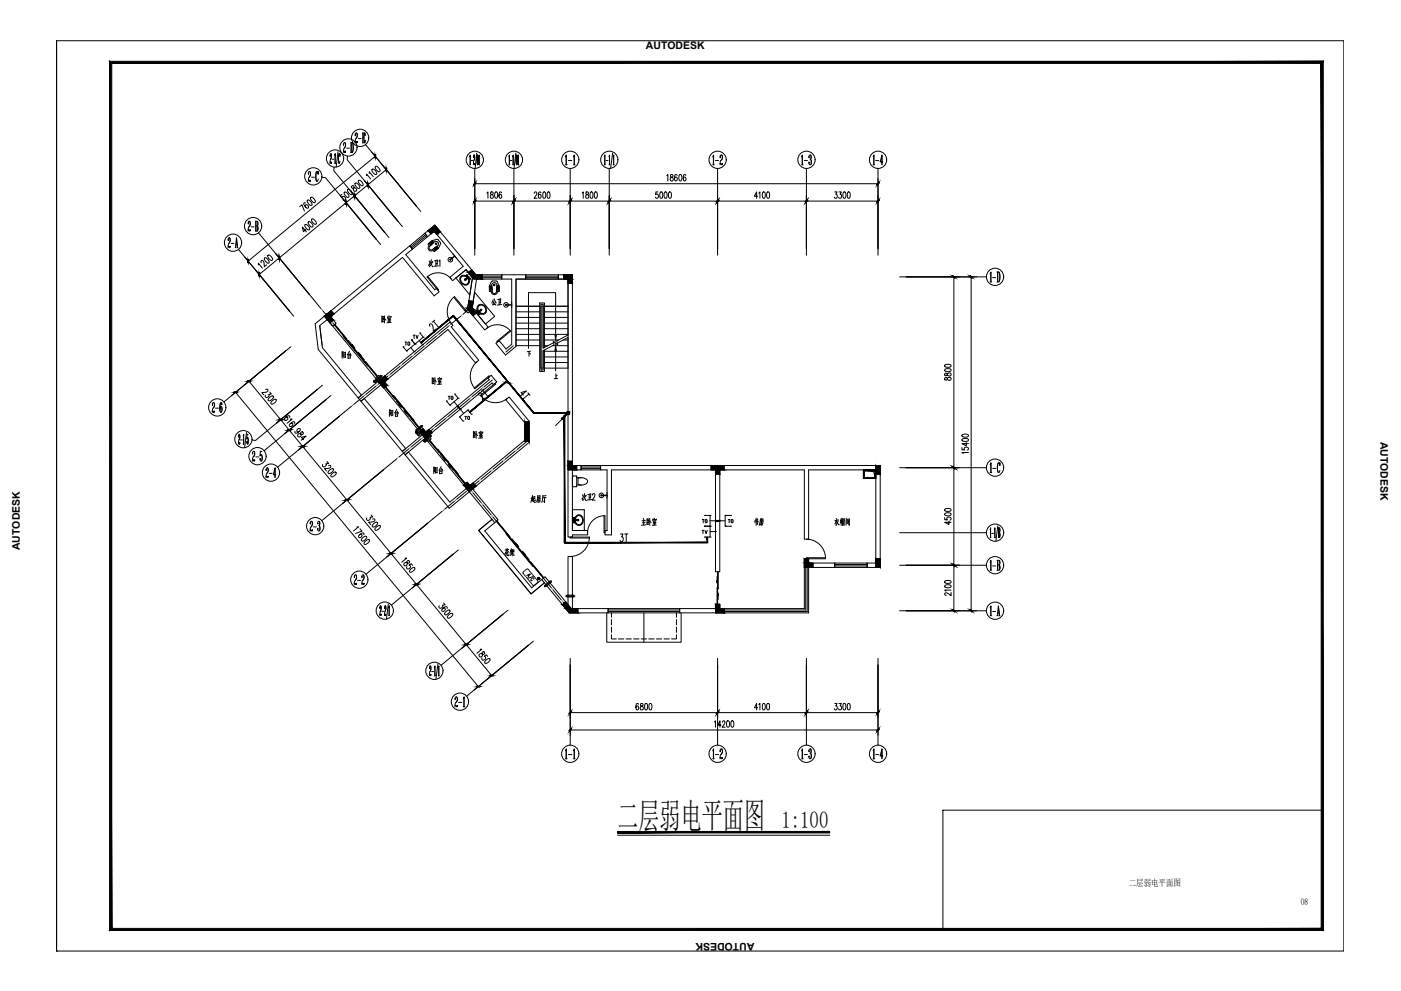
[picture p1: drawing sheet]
<svg xmlns="http://www.w3.org/2000/svg" width="594mm" height="420mm" viewBox="0 0 594 420" stroke-linecap="round" stroke-linejoin="round" font-family="sans-serif">
<defs><g id="words">
<text font-size="14.9" x="261.9" y="350.9">二层弱电平面图</text>
<text font-size="9.9" x="331.4" y="350.9">1:100</text>
<g font-size="7.1">
<text x="186.6" y="141.5" transform="rotate(-90 186.6 141.5)">2T</text>
<text x="207.4" y="170.7" transform="rotate(-90 207.4 170.7)">2T</text>
<text x="219.4" y="170.4">4T</text>
</g>
<g font-size="6.6">
<text x="160.5" y="138.3">卧室</text>
<text x="182" y="164.4">卧室</text>
<text x="164" y="177.8">阳台</text>
<text x="182.7" y="202.1">阳台</text>
<text x="270.6" y="224">主卧室</text>
<text x="318.6" y="224">书房</text>
<text x="352.8" y="224">衣帽间</text>
<text x="261.8" y="230.7">3T</text>
<text x="212.7" y="237.1">花架</text>
</g>
<g font-size="6.2">
<text x="180.6" y="114.3">次卫</text>
<text x="143.9" y="153.1">阳台</text>
<text x="199.7" y="187">卧室</text>
<text x="224" y="214.1">起居厅</text>
<text x="245.5" y="213.4">次卫</text>
</g>
<text font-size="5.7" x="207.4" y="130.5">公卫</text>
<text font-size="4.9" x="170.4" y="147.8">TO</text>
<g font-size="4.4">
<text x="268.3" y="20.7">由 AUTODESK 由由由由由</text>
<text x="173.9" y="144.6">TV</text>
<text x="188.7" y="170.7">TO</text>
<text x="195.8" y="179.2">TO</text>
<text x="585.4" y="181.6" transform="rotate(90 585.4 181.6)">由 AUTODESK 由由由由由</text>
<text x="296.3" y="227.5">TV</text>
<text x="296.7" y="223">TO</text>
<text x="307.6" y="223">TO</text>
<text x="8.4" y="238.9" transform="rotate(-90 8.4 238.9)">由 AUTODESK 由由由由由</text>
<text x="325.6" y="399.8" transform="rotate(-180 325.6 399.8)">由 AUTODESK 由由由由由</text>
</g>
<text font-size="4" x="551.6" y="383.5">08</text>
<text font-size="3.9" x="478.7" y="375.5">二层弱电平面图</text>
</g></defs>
<!-- layer: A-DOTE -->
<g fill="none" stroke="#000" stroke-width=".42">
<path d="M133 127.1l3.1 3.7M136.5 131.2v.1M136.8 131.7l3.6 4.2M140.7 136.4h.1M141.1 136.8l3.5 4.3M190.2 138.3l-4.2 3.5M190.7 137.9h.1M195.4 134l-4.3 3.5M195.9 133.6h-.1M199.2 130.8l-2.9 2.5M144.9 141.5l.1 .1M145.3 142l3.5 4.2"/>
<path d="M149.6 147.1l3.5 4.3M153.4 151.8h.1M153.8 152.3l3.5 4.2M157.7 157h.1M158.1 157.4l3.5 4.3M164.5 159.5l-4.2 3.5M165 159.1h-.1M169.7 155.2l-4.3 3.6M170.1 154.9h.1M174.8 151l-4.3 3.5M175.2 150.6h.1M179.9 146.7l-4.2 3.5"/>
<path d="M180.4 146.3v.1M185.1 142.5l-4.3 3.5M217.6 146.6l-3.1 2.7M149.1 172.2l-3 2.5M149.5 171.8v.1M154.2 168l-4.2 3.5M154.7 167.6h-.1M159.4 163.7l-4.3 3.6M159.8 163.4h.1M161.9 162.1h.1M162.3 162.6l3.5 4.2M166.2 167.3h.1"/>
<path d="M166.6 167.7l3.5 4.3M170.8 172.8l3.5 4.3M174.7 177.5v.1M175 178l3.5 4.2M188.9 177.5l-4.3 3.5M189.4 177.1h-.1M194 173.2l-4.2 3.5M194.5 172.8v.1M199.2 169l-4.3 3.5M208.8 161.1l-3.5 2.9M223.4 178.9v3.5M168.3 194.5l-3.5 2.9"/>
<path d="M168.7 194.1h.1M173.5 190.2l-4.3 3.5M173.9 189.8v.1M178.6 186l-4.2 3.5M178.9 182.7v.1M179.1 185.6h.1M179.3 183.2l3.5 4.2M183.2 187.8v.1M183.5 188.3l3.6 4.3M183.8 181.7l-4.3 3.6M184.2 181.4h.1M187.4 193h.1"/>
<path d="M187.8 193.5l3.5 4.2M191.6 198.1l.1 .1M192.1 198.6l3.4 4.3M208.2 199.7l-4.3 3.5M208.6 199.3h.1M213.3 195.5l-4.2 3.5M213.8 195.1h-.1M218.5 191.2l-4.3 3.5M218.9 190.8v.1M223.4 183h.1M223.4 183.6v3.6l-4 3.3M187.6 216.7l-4.1 3.3"/>
<path d="M188 216.3v.1M192.7 212.5l-4.2 3.4M193.2 212v.1M195.9 203.3h.1M196.3 203.8l3.5 4.2M197.9 208.2l-4.3 3.5M198.4 207.8l-.1 .1M200.1 208.4h.1M200.5 208.9l3.5 4.2M203 204l-4.2 3.5M203.5 203.6h-.1M204.4 213.6h.1"/>
<path d="M204.8 214l3.5 4.3M208.6 218.7v.1M209 219.2l3.5 4.2M212.9 223.9h.1M213.3 224.3l3.5 4.3M217.1 229l.1 .1M221.8 234.6l3.4 4.3M225.6 239.3l.1 .1M226 239.8l3.5 4.3M229.9 244.5h.1M230.2 244.9l3.6 4.3M234.1 249.6h.1"/>
<path d="M234.5 250.1l3.5 4.2M238.4 254.8h.1M238.7 255.2l3.1 3.8"/>
</g>
<!-- layer: A-FLOR-SPCL -->
<g fill="none" stroke="#000" stroke-width=".42">
<path d="M182 104a1.36 1.36 0 0 0-.2 1.9 1.36 1.36 0 0 0 1.9 .2M182.1 103.2l.6 .7zM182.4 103.1l.5 .6M182.5 103l-.2 .2M182.5 103l.6 .5M182.6 102.9l.4 .6M182.8 102.8l.4 .5M182.8 102.7l.4 .6M182.8 102.7l-.2 .2M182.9 103.6l-.1 .2M183 102.6l-.2 .1M183 102.6l.4 .5"/>
<path d="M183.1 103.5l-.2 .1M183.1 102.5l.4 .5M183.1 102.4l-.1 .2M183.1 102.5l.7 .3M183.2 102.1l-1.6 1.2 .3 .8M183.2 102.4l.5 .4M183.2 102l2.4-.5 1.2 1.4v.4M183.3 103.3l-.2 .1M183.3 102.4l.4 .5M183.4 102.3l.5 .4M183.4 103.2l-.1 .1M183.6 103l-.2 .1"/>
<path d="M183.7 106.2l.4 .4M183.9 102.7l-.2 .1M184.2 102.5l-2 1.9M184.2 105.3l.5 .6M184.2 102.5a1.08 1.08 0 0 1 1.5 .2 1.08 1.08 0 0 1-.1 1.5l-1.9 1.4a.94 .94 0 0 1-1.4 .2 .94 .94 0 0 1 0-1.4M184.3 105.3l.3 .7M184.3 105.3l.5 .5M184.4 105.2l.5 .5M184.5 105.2l-.2 .1M184.5 105.2l.4 .5M184.6 106l-.7-.6 .5 .7M184.6 106l-.2 .1"/>
<path d="M184.6 105l.5 .6M184.6 105l.5 .5M184.7 105.8l-.1 .2M184.8 104.9l.4 .6M184.9 104.9l.4 .5M185 104.8l.4 .5M185.1 105.6l-.3 .2M185.2 104.6l.4 .6M185.2 104.6l-.7 .5M185.2 104.6l.4 .5M185.3 105.4l-.2 .1M185.6 105.1l-.3 .3"/>
<path d="M186.8 103.4a4.5 4.5 0 0 1-2.6 3.2h-.1M190.9 110l1.9-1.5zM191.1 109.8l-.3 .1v.4h.3l.1-.3M191.7 109.4a.99 .99 0 0 0-1.7 .4 .99 .99 0 0 0 1.1 1.3 .99 .99 0 0 0 .7-1.6M192.1 107.6l1.4 1.8M193.3 117.9l4.3-3.6 2.7 3.4-1.1 7.3zM197 118.2l.6 .7M197.6 117.3a1.55 1.55 0 0 0-2.2 .5 1.55 1.55 0 0 0 .6 2.2l.4 .3M197.6 118.1l.3 .2M197.6 118.3l-.6 .5M197.6 117.3l.5 .3M197.7 118l.2 .2"/>
<path d="M197.8 117.1l-1-.4-1 .2-.7 .7-.1 .8M197.8 117l.5 .4M197.8 116.5l.4 .6M198.3 116.6l-.5 .4M198.4 118l.2 .5M198.5 117.3l.3 .3M198.6 117.5h.1M198.6 119.8l-1.1 .8-1.1-.3M198.6 118.5v1.3M198.6 117.2l-1 .9M198.6 117.2l.3 .3M198.6 117.8l.3 .6"/>
<path d="M198.9 118.4a1.89 1.89 0 0 1-1.2 2.5 1.89 1.89 0 0 1-2.4-1.4l-.3-1.1M198.9 117.5l-1 .8M199 117.9l.4 .5M199.4 118l-.5 .4M209.6 119.8l-.6 .2-.5 .9M209.6 119.8l.7 .2 .4 .9M201.9 131.5l.4 .5M202.3 132.5l.3 .3M202.4 131.6l-.6 .4M202.5 132.3l.3 .4M202.8 132.4h.1M203.1 132.9l.4 .5"/>
<path d="M203.1 132.5l.4 .4-.5 .5M203.3 132.3l1 .6M203.4 131.7l.2 .3M203.4 131.7l-1.1 .8M203.4 131.7l.3 .2M203.6 129.1l-.9 .5-.3 .6 .3 1.9M203.6 129.1l1 .1 1.1 .7M203.7 131.9l-1.1 .9M203.7 131.1l.5 .6M204.3 131.1l-.6 .6M205.5 130.1a1.58 1.58 0 0 0-2.3-.6 1.58 1.58 0 0 0-.2 2.4M205.9 132.2l-.7 .6-.8 .1"/>
<path d="M206.2 132.3l-1.1 .9-1.6-.3M207.5 121.3l1.2-2.1 2.1 .2a4.7 4.7 0 0 1 .9 4.1l-.2 .1M207.5 121.3v2.1l.7 .2M207.8 122.9h.8M207.8 122.8h.8M207.8 122.3h.7M207.8 122.1l.7 .1M207.8 121.9h.7M207.8 121.5h.6M207.8 121.4h.6M207.8 121.2h.6M207.8 121.2v.2"/>
<path d="M207.8 121.4v.2M207.8 121.9v.2M207.8 122.1v.2M207.8 122.3v.3M207.8 122.6v.2M207.8 122.8l.8 .2M208.3 123.6a1.35 1.35 0 0 0 1.3 1.3 1.35 1.35 0 0 0 1.4-1.3h.5M208.5 121.2v.2M208.5 121.4v.2M208.5 121.9v.2M208.5 120.9l.2 2.4a.94 .94 0 0 0 .9 1.2 .94 .94 0 0 0 .9-1.2l.2-2.4M208.5 122.3l-.7 .3"/>
<path d="M208.5 122.1v.2M208.6 122.6v.4M209.6 134l-8.4-10.1-1 6.7 5.7 6.8 3.7-3.2M209.7 134l-.1 .2M210.6 122.8l.9 .1zM210.6 122.9h.8M210.7 122.6h.7M210.7 122.3h.7M210.7 122.2h.7M210.7 121.9h.7M210.7 121.9v.9M210.8 121.5h.6"/>
<path d="M210.8 121.4h.6M210.8 121.2h.6M210.8 121.2v.2M210.8 121.4v.2M211.4 121.2v.2M211.4 121.4v.2M211.4 121.9v.2M211.4 122.1v.2M211.4 122.3v.3M211.4 122.6v.2M214.6 129.4h2.4M214.6 129.2h2.4"/>
<path d="M217 128.1v2.3M366.1 199.2h5.3v3.7v-3.7h-5.3v3.7h5.3h-5.3zM366.4 199.5h4.7v3.1h-4.7zM366.6 199.6h4.4v2.9h-4.4zM366.6 199.6l3.9 .4 .5 2.5M243 201.8h1.3M243 201.8l-.3 .2v4.1l1.6 .3M243.1 219.6h.6M243.4 219.3v.6M244.1 219.7l-.1 .6M244.2 219a2.04 2.04 0 0 1 2.8 .2 2.04 2.04 0 0 1-.2 2.9l-1.3 .7-1.3-.7M244.2 219l-.5 1.2"/>
<path d="M244.3 201.8l.3 .2v4.2l-.3 .2M244.4 219.1a1.76 1.76 0 0 1 2.5 .3 1.76 1.76 0 0 1-.3 2.5l-1.1 .6-1.1-.6M244.4 219.1l-.3 .6M244.5 202.5h2.2M244.5 205.7h2.2M245.1 202.8v2.6M245.2 202.8a2.62 2.62 0 0 1 3.9 1.5 2.98 2.98 0 0 1-3.9 1.1M247.6 216.1h-4.9v8.8l5.1-.2M247.6 216.1l.2 .2M247.8 216.3v8.4M255 210.1h2.4M255 209.9h2.4"/>
<path d="M255 209.9v.2M255.3 209.9l-.3-.1-.3 .2 .3 .3 .3-.2M256 209.9a.99 .99 0 0 0-1.5-.7 .99 .99 0 0 0 0 1.7 .99 .99 0 0 0 1.5-.8M257.4 208.8v2.4M243.1 221.4h.6M243.1 220.3l1.4 .1M243.1 220.3v.5M243.4 220.3v.4M243.4 221.1v.7M243.7 220.8l.5 1.3M244 220.7l.1 .6M244.1 221.3l.3 .6"/>
<path d="M244.4 220.4v.3M244.5 220.7l-1.4 .1M244.6 220.5h.9M245.1 220.1v.8"/>
<circle cx="184.9" cy="103.4" r=".32"/>
<circle cx="197.3" cy="118.5" r=".28"/>
<circle cx="197.3" cy="118.5" r=".19"/>
<circle cx="198" cy="116.8" r=".15"/>
<circle cx="198" cy="116.8" r=".23"/>
<circle cx="199.2" cy="118.2" r=".15"/>
<circle cx="199.2" cy="118.2" r=".23"/>
<circle cx="202.1" cy="131.8" r=".15"/>
<circle cx="202.1" cy="131.8" r=".23"/>
<circle cx="203.3" cy="133.2" r=".15"/>
<circle cx="203.3" cy="133.2" r=".23"/>
<circle cx="204" cy="131.4" r=".19"/>
<circle cx="204" cy="131.4" r=".28"/>
<circle cx="209.6" cy="120.8" r=".32"/>
<circle cx="243.4" cy="219.6" r=".15"/>
<circle cx="243.4" cy="219.6" r=".23"/>
<circle cx="243.4" cy="220.5" r=".08"/>
<circle cx="243.4" cy="221.4" r=".15"/>
<circle cx="243.4" cy="221.4" r=".23"/>
<circle cx="245.1" cy="220.5" r=".19"/>
<circle cx="245.1" cy="220.5" r=".28"/>
</g>
<g fill="none" stroke="#000" stroke-width=".42">
<path d="M197.6 114.3l2.7 3.4M135.6 138l1 8.4M137.6 134l61.4 74.5M208.6 220.2l-5.6 4.7 22.2 26.9 5.7-4.7M257.3 259.8v12.5h31.5v-12.5M259.3 259.8v1.9M273 259.8v12.5M286.8 259.8v1.9M259.3 269.1v1.8h2.1M259.3 262.6v2.3M259.3 265.9v2.2M262.2 270.9h2.3"/>
<path d="M265.5 270.9h2.2M268.7 270.9h2.3M271.9 270.9h2.3M275.1 270.9h2.3M278.3 270.9h2.3M281.5 270.9h2.3M286.8 269.1v1.8h-2M286.8 262.6v2.3M286.8 265.9v2.2"/>
</g>
<!-- layer: A-WALL-SURF -->
<g fill="#000" stroke="#000" stroke-width=".42">
<path d="M182 98.3h1.8l-1.1 .9zM184.3 98.3h2.4l-1.1 .9zM181.6 97.8l2.8-2.3 1.9 2.3zM198.6 115.5l1.4-1.1 .9 1.1zM137.8 134.3h2.4l1.1 1.4zM138.7 133.1l1.7-1.4 1.2 1.4zM198.3 131.1h2.4l1.3 1.6zM198.8 127.6l1.8 .2h-1.8zM161.8 160.5l1.4-1.2 1 1.2zM160.6 161.9h2.4l1.2 1.5zM178.3 183.5h4.8l-1.4 1.1zM179.1 182l.3-.2 .2 .2z"/>
<path d="M180.8 183l1.1-1 .8 1zM197 206.1h4.8l-1.4 1.2zM197.8 204.7l.3-.2 .2 .2zM199.5 205.7l1.1-1 .8 1zM238.5 256.4l1.4-1.2 1 1.2z"/>
<path d="M181.8 98h2.3zM181.8 98l2 .3z"/>
<path d="M184.3 98.3l.8 .9h.5zM185.1 99.2h.5l-.3 .2z"/>
<path d="M181.6 97.8l4.9 .2-.2-.2zM181.6 97.8l4.9 .2h-4.7z"/>
<path d="M184.1 98l2.6 .3zM184.1 98l2.6 .3z"/>
<path d="M198.6 115.5l3.1 1-.8-1zM198.6 115.5l3.1 1h-2.3z"/>
<path d="M199.4 116.5l5.1 1.8v-1.8zM199.4 116.5l5.1 1.8h-3.6z"/>
<path d="M239 116.5l3.7 1.8v-1.8zM239 116.5l3.7 1.8h-3.7z"/>
<path d="M240.9 118.3l1.8 1.9v-1.9zM240.9 118.3l1.8 1.9h-1.8z"/>
<path d="M137.8 134.3l1.2 1.4h2.3zM139 135.7h2.3l-1.4 1.2z"/>
<path d="M137.6 134l2.6 .3 .3-.3zM137.6 134l2.6 .3h-2.4z"/>
<path d="M138.7 133.1l1.8 .9 1.1-.9zM137.6 134l1.1-.9 1.8 .9z"/>
<path d="M198.3 131.1l1.3 1.6h2.4zM199.6 132.7h2.4l-1.4 1.2z"/>
<path d="M198.4 130.6l2.3 .5-.5-.5zM198.4 130.6l2.3 .5h-2.4z"/>
<path d="M198.8 127.8l1.4 2.8 .4-2.8zM198.8 127.8l1.4 2.8h-1.8z"/>
<path d="M160.6 161.9l1.2 1.5h2.4zM161.8 163.4h2.4l-1.5 1.1z"/>
<path d="M160.4 161.7l2.6 .2 .3-.2zM160.4 161.7l2.6 .2h-2.4z"/>
<path d="M161.8 160.5l2.6 .3-.2-.3zM161.5 160.8l.3-.3 2.6 .3z"/>
<path d="M161.5 160.8l1.8 .9 1.1-.9zM160.4 161.7l1.1-.9 1.8 .9z"/>
<path d="M222.5 178.9l1.9 8.3v-8.3zM222.5 178.9l1.9 8.3h-1.9z"/>
<path d="M178.3 183.5l1 1.1h2.4zM179.3 184.6h2.4l-1.4 1.2z"/>
<path d="M179.1 182l1.2 1-.7-1zM178 183l1.1-1 1.2 1z"/>
<path d="M178 183l2.5 .2-.2-.2zM178 183l2.5 .2h-2.4z"/>
<path d="M180.8 183l2.1 .2-.2-.2zM180.5 183.2l.3-.2 2.1 .2z"/>
<path d="M178.1 183.2l5 .3-.2-.3zM178.1 183.2l5 .3h-4.8z"/>
<path d="M240.9 195.5l1.8 1.9v-1.9zM240.9 195.5l1.8 1.9h-1.8z"/>
<path d="M240.9 197.4l3.6 1.8v-1.8zM240.9 197.4l3.6 1.8h-3.6z"/>
<path d="M303.4 199.2l1.8 1.8v-1.8zM303.4 199.2l1.8 1.8h-1.8z"/>
<path d="M301.5 197.4l5.6 1.8v-1.8zM301.5 197.4l5.6 1.8h-5.6z"/>
<path d="M371.4 197.4l1.8 3.6v-3.6zM371.4 197.4l1.8 3.6h-1.8z"/>
<path d="M197 206.1l1 1.2h2.4zM198 207.3h2.4l-1.4 1.2z"/>
<path d="M197.8 204.7l1.2 1-.7-1zM196.7 205.7l1.1-1 1.2 1z"/>
<path d="M196.7 205.7l2.5 .2-.2-.2zM196.7 205.7l2.5 .2h-2.4z"/>
<path d="M199.5 205.7l2.1 .2-.2-.2zM199.2 205.9l.3-.2 2.1 .2z"/>
<path d="M196.8 205.9l5 .2zM196.8 205.9l5 .2z"/>
<path d="M341.1 236.9l1.8 1.8v-1.8zM341.1 236.9l1.8 1.8h-1.8z"/>
<path d="M341.1 238.7l3.6 1.9v-1.9zM341.1 238.7l3.6 1.9h-3.6z"/>
<path d="M371.4 236.9l1.8 3.7v-3.7zM371.4 236.9l1.8 3.7h-1.8z"/>
<path d="M238.5 256.4l3.7 1.6-1.3-1.6zM238.5 256.4l3.7 1.6h-2.4z"/>
<path d="M239.8 258l5.3 1.8v-1.8zM239.8 258l5.3 1.8h-3.7z"/>
<path d="M303.4 256.2l1.8 1.8v-1.8zM303.4 256.2l1.8 1.8h-1.8z"/>
<path d="M303.4 258l3.7 1.8v-1.8zM303.4 258l3.7 1.8h-3.7z"/>
</g>
<g fill="none" stroke="#000" stroke-width=".42">
<path d="M181.6 97.8l2.8-2.3 2.3 2.8-1.4 1.1-1.2-1.4-1.4 1.2zM198.6 115.5l1.4-1.1 1.7 2.1h2.8v1.8h-3.6zM239 116.5h3.7v3.7h-1.8v-1.9h-1.9zM137.6 134l2.8-2.3 1.2 1.4-1.4 1.2 1.1 1.4-1.4 1.2zM198.8 127.6l1.8 .2-.4 2.8 1.8 2.1-1.4 1.2-2.3-2.8zM160.4 161.7l2.8-2.4 1.2 1.5-1.4 1.1 1.2 1.5-1.5 1.1zM222.5 178.9h1.9v8.3h-1.9zM178 183l1.4-1.2 1.1 1.4 1.4-1.2 1.2 1.5-2.8 2.3zM240.9 195.5h1.8v1.9h1.8v1.8h-3.6zM301.5 197.4h5.6v1.8h-1.9v1.8h-1.8v-1.8h-1.9zM371.4 197.4h1.8v3.6h-1.8zM196.7 205.7l1.4-1.2 1.1 1.4 1.4-1.2 1.2 1.4-2.8 2.4z"/>
<path d="M341.1 236.9h1.8v1.8h1.8v1.9h-3.6zM371.4 236.9h1.8v3.7h-1.8zM238.5 256.4l1.4-1.2 2.3 2.8h2.9v1.8h-3.7zM303.4 256.2h1.8v1.8h1.9v1.8h-3.7z"/>
</g>
<g fill="none" stroke="#000" stroke-width=".42">
<circle cx="159" cy="161.7" r=".44"/>
<circle cx="176.8" cy="183.3" r=".44"/>
<circle cx="180.2" cy="186.9" r=".44"/>
<circle cx="228.4" cy="245.3" r=".44"/>
</g>
<!-- layer: A-ROOF-STRM -->
<g fill="none" stroke="#000" stroke-width=".42">
<path d="M158.5 161.8h.9M158.5 161.6l.9 .1M158.5 161.9l.8 .1M158.6 161.5h.8M158.6 162.1h.6M158.7 161.3l.5 .1M176.3 183.2l.9 .1M176.3 183.3l.9 .1M176.3 183.5l.9 .1M176.4 183l.8 .1M176.4 183.6l.2 .2M176.4 183.6l.6 .1"/>
<path d="M176.6 182.9l.5 .1M176.6 183.9l.1 .1M176.8 184.1l.1 .2M177 184.3l.3 .4M177.1 183l.1 .2M177.3 183.3l.1 .1M177.5 183.5l.4 .4M177.9 184l.1 .2M179.7 186.9h.9M179.7 187h.9M179.7 186.7h.9M179.7 187.2h.8"/>
<path d="M179.9 186.6h.6M179.9 187.3h.5M228 245.3l.9 .1M228 245.2l.9 .1M228 245.5l.8 .1M228 245.1l.8 .1M228.1 245.7h.5M228.2 244.9l.6 .1"/>
<circle cx="159" cy="161.7" r=".44"/>
<circle cx="176.8" cy="183.3" r=".44"/>
<circle cx="177.7" cy="184.4" r=".44"/>
<circle cx="180.2" cy="186.9" r=".44"/>
<circle cx="228.4" cy="245.3" r=".44"/>
</g>
<!-- layer: A-FLOR-HVAC -->
<g fill="none" stroke="#000" stroke-width=".42">
<path d="M222.4 243.8l.4 .5M222.5 242l-.8 .7 .4 .8M223 244.5l.5 .6M223.4 244l1.5-.7-1 1.3M223.7 245.3l.4 .6M223.9 243.8l.3 .4M224.3 241.7l-.8-.5-.8 .6M224.3 246.1l.5 .6M224.5 242l.4 .5M225 246.9l.4 .6M225.1 242.8l.5 .5M225.8 243.6l.4 .5"/>
<path d="M226.2 244.4l-2.5 .8M226.3 245.6a.41 .41 0 0 0-.1-.6 .41 .41 0 0 0-.6 .2l-.3 .2a.41 .41 0 0 0-.2 .6 .41 .41 0 0 0 .6 .1M226.4 244.4l.5 .5M227.1 245.2l.4 .5M227.1 247.7l-.8 .5-.7-.5M227.8 246l.4 .7-.8 .7"/>
</g>
<!-- layer: A-FLOR-OTHER2-ON -->
<g fill="none" stroke="#000" stroke-width=".42">
<path d="M160.5 159.9l-.2 .2M160.7 159.8l-.1 .1M161 159.6l-.2 .1M161.2 159.3l-.1 .2M161.6 159.3h-.3M161.7 159.3l.1 .2M161.9 159.6l-.9 .8M162.1 159.1l-3.2 2.6M159.2 161v.2M159.2 161.3l.2 .2M159.5 160.8l-.2 .1M159.7 161.5l-.2 .1"/>
<path d="M159.8 160.6l-.2 .1M160.2 161.1l-.4 .4M160.3 160.1l-.5 .4M160.5 161l-.2 .1M160.7 160.7l-.1 .2M161 160.5l-.2 .2M176.4 182.2l.2 .6M176.7 182l-.2 .2M176.9 181.8l-.1 .1M177.2 182.6l-.6 .2M177.2 181.6l-.2 .1M177.7 182.2l-.5 .3"/>
<path d="M177.7 181.2l-.4 .4M177.9 182l-.2 .1M178 181l-.3 .1M178.2 181.8l-.2 .1M178.2 180.8l-.2 .1M178.4 181.6l-.2 .1M178.4 180.6l-.1 .1M178.5 180.5h.3M178.8 180.6l.2 .2M178.9 181.1l-.4 .4M179.1 180.8l-.1 .3M179.3 180.4l-3.2 2.6"/>
<path d="M180.2 186.3l-.1 .3M180.2 186.6l.1 .2M180.3 186.9h.3M180.4 186.1l-.2 .2M180.7 185.9l-.2 .2M180.9 186.7l-.2 .1M180.9 185.7l-.2 .1M181.1 185.5l-.1 .1M181.4 185.3l-.2 .1M181.6 186.1l-.6 .5M181.8 185.8l-.1 .2M181.9 184.9l-.4 .4"/>
<path d="M182.1 185.7l-.2 .1M182.1 184.7l-.1 .1M182.2 184.6h.3M182.4 185.5l-.2 .1M182.6 184.7l.1 .1M182.7 184.9l-.3 .5M183 184.4l-3.1 2.6M231.1 248.4l.2 .2M231.1 248.1l-.1 .3M231.3 248.7h.3M231.3 247.9l-.1 .1M231.6 247.7l-.2 .1"/>
<path d="M231.8 248.5l-.2 .1M231.8 247.5l-.1 .1M232.1 247.3l-.2 .1M232.6 247.8l-.7 .6M232.6 246.8l-.4 .4M232.8 247.7l-.2 .1M232.9 246.7l-.3 .1M233.1 247.4l-.2 .2M233.1 246.5l-.2 .1M233.2 246.4h.3M233.5 246.5l.2 .1M233.5 247l-.4 .4"/>
<path d="M233.7 246.7l-.1 .3M233.9 246.3l-3.1 2.5M239.8 252.7h4M240.2 252.9l.3 .2M240.2 252.6v.2M240.5 252.3l-.3 .2M240.6 252.3h2.5M243.1 252.3l.3 .2M243.4 252.9l-2.8 .2M243.4 252.6v.2"/>
</g>
<!-- layer: AXIS -->
<g fill="none" stroke="#000" stroke-width=".42">
<path d="M136.5 75.2l1.5 .1 23.4 28.4M141.7 70.9l-.2 1.5 23.5 28.4M147.3 66.2l-.1 1.5 23.4 28.4M155 61.3l23.4 28.4M201.3 71.5v36.7M217.9 71.5v36.7M241.8 71.5v36.7M258.3 71.5v36.7M304.3 71.5v36.7M342 71.5v36.7M372.3 71.5v36.7M109.6 98.7l23.4 28.4"/>
<path d="M101.1 105.7l23.4 28.4M381.5 117.4h36.7M123.3 147l-28.4 23.4M136.7 163.3l-28.3 23.4-1.5-.1M140.3 167.7l-28.3 23.4M146.1 174.7l-28.4 23.4M164.8 197.4l-28.4 23.4M381.5 198.3h36.7M183.5 220l-28.3 23.5M194.3 233.2l-28.3 23.3M381.5 239.6h36.7M381.5 225.8h36.7"/>
<path d="M215.4 258.7l-28.4 23.4M381.5 259h36.7M226.2 271.8l-28.3 23.4M241.8 279.1v36.8M304.3 279.1v36.8M342 279.1v36.8M372.3 279.1v36.8"/>
<circle cx="152.7" cy="58.4" r="3.7"/>
<circle cx="132.8" cy="74.8" r="3.7"/>
<circle cx="142.1" cy="67.2" r="3.7"/>
<circle cx="147.7" cy="62.5" r="3.7"/>
<circle cx="201.3" cy="67.8" r="3.7"/>
<circle cx="217.9" cy="67.8" r="3.7"/>
<circle cx="241.8" cy="67.8" r="3.7"/>
<circle cx="258.4" cy="67.8" r="3.7"/>
<circle cx="304.3" cy="67.8" r="3.7"/>
<circle cx="342" cy="67.8" r="3.7"/>
<circle cx="372.3" cy="67.8" r="3.7"/>
<circle cx="107.3" cy="95.9" r="3.7"/>
<circle cx="98.8" cy="102.9" r="3.7"/>
<circle cx="421.9" cy="117.4" r="3.7"/>
<circle cx="92.1" cy="172.7" r="3.7"/>
<circle cx="103.2" cy="186.2" r="3.7"/>
<circle cx="109.2" cy="193.4" r="3.7"/>
<circle cx="421.9" cy="198.3" r="3.7"/>
<circle cx="114.9" cy="200.4" r="3.7"/>
<circle cx="133.7" cy="223.1" r="3.7"/>
<circle cx="421.9" cy="239.6" r="3.7"/>
<circle cx="421.9" cy="225.8" r="3.7"/>
<circle cx="152.4" cy="245.8" r="3.7"/>
<circle cx="163.2" cy="258.9" r="3.7"/>
<circle cx="421.9" cy="258.9" r="3.7"/>
<circle cx="184.2" cy="284.4" r="3.7"/>
<circle cx="195" cy="297.5" r="3.7"/>
<circle cx="241.8" cy="319.6" r="3.7"/>
<circle cx="304.3" cy="319.6" r="3.7"/>
<circle cx="342" cy="319.6" r="3.7"/>
<circle cx="372.3" cy="319.6" r="3.7"/>
</g>
<!-- layer: AXIS_TEXT -->
<g fill="none" stroke="#000" stroke-width=".42">
<path d="M150.7 57.2v.4l.2-1.2a1.47 1.47 0 0 1-.1 2.5l-.2 1.6M150.8 59.9l.6 .6 .1-.6-.2 .4-.5-.4-.2 .2M151.2 56.4l.3 1.2-.6 1.2M152 58.8h1.1M153.7 56.4h1.1v1.2l-.1-1.2M153.9 56.4v4.1M154 56.4v4.1M154 58.3h.4M154.4 57.6v1.5M130.8 73.5v.4l.3-1.2a1.52 1.52 0 0 1-.1 2.6l-.2 1.6M131 76.3l.6 .6 .1-.6-.2 .4-.5-.4-.2 .2M131.3 72.7l.3 1.2-.5 1.2"/>
<path d="M132.1 75.1h1.2M134.4 72.7a5.7 5.7 0 0 0 0 4.2M134.9 73.3v.6v-1.2v.6l-.4-.6a3.8 3.8 0 0 0-.4 4l.4 .2 .4-1M140 65.9v.4l.2-1.1a2.59 2.59 0 0 1-.2 2.9v1.2M140.1 68.7l.4 .6 .1-.6-.2 .4-.3-.4-.1 .2M140.4 65.2l.1 1.1-.3 1.2M140.8 67.5h.8M141.9 65.9l.2-.7v4.1M141.9 69.3h.4M142.1 65.3v4M143.3 64.3l-.7 6.4M143.8 65.2l-.3 1.5 .3 2.6"/>
<path d="M144.1 65.7v.6v-1.1v.5l-.3-.5-.3 1.5 .3 2.6 .3-1M145.7 61.3v.3l.3-1.1a1.52 1.52 0 0 1-.2 2.5l-.1 1.6M145.8 64l.6 .6 .1-.6-.1 .4-.6-.4-.1 .2M146.2 60.5l.3 1.1-.5 1.2M147 62.8h1.2M148.7 60.5h.6a4.7 4.7 0 0 1 0 4.1h-.6M148.9 60.5v4.1M149 60.5v4.1M149.3 60.5a5.7 5.7 0 0 1 0 4.1M153.7 60.5h1.1v-1.1l-.1 1.1M199.2 69.9h.3M199.4 65.9v4v-4.2l-.2 .8"/>
<path d="M199.8 68.1h.7M200.8 66.5v.4l.1-1.2a2.81 2.81 0 0 1-.1 3v1.2M200.9 69.3l.3 .6 .1-.6-.1 .4-.3-.4-.1 .2M201.1 65.7l.1 1.2-.3 1.2M202.2 64.9l-.7 6.3M202.6 65.7l-.3 1.8 .3 2.4 .2-1.8-.2-2.4-.3 1.8 .3 2.4 .1-4M203.1 69.9h.3M203.2 65.9v4v-4.2l-.1 .8M215.8 66.5l.2-.8v4.2M215.8 69.9h.4M216 65.9v4M216.4 68.1h.7"/>
<path d="M217.4 66.5l.2-.8v4.2M217.4 69.9h.4M217.6 65.9v4M218.7 64.9l-.7 6.3M219.1 65.7l-.3 1.8 .3 2.4 .3-1.8-.3-2.4v4.2M219.2 65.9v4M219.7 66.5l.1-.8v4.2M219.7 69.9h.3M219.8 65.9v4M239.7 66.5l.4-.8v4.2M239.7 69.9h.8M240.1 65.9v4"/>
<path d="M241 68.1h1.5M243.1 69.9h.8M243.5 65.9v4v-4.2l-.4 .8M256.3 69.9h.4M256.4 65.9l.1 4v-4.2l-.2 .8M257 68.1h.8M258.2 69.9h.4M258.4 65.9l.1 4v-4.2l-.3 .8M259.8 64.9l-.9 6.3M260 66.5l.3-.8v4.2M260 69.9h.4M260.2 65.9v4"/>
<path d="M302.2 69.9h.7M302.5 65.9l.1 4v-4.2l-.4 .8M303.3 68.1h1.4M305.4 66.5v.4l.3-1.2a1.4 1.4 0 0 1 .8 1.3 1.4 1.4 0 0 1-1 1.3l-.2 1.6M305.5 69.3l.7 .6 .2-.6-.3 .4-.6-.4-.2 .2M306 65.7l.3 1.2-.6 1.2M339.9 66.5l.4-.8v4.2M339.9 69.9h.7M340.2 65.9v4M341 68.1h1.4M343.1 66.5v.4v-.8l.3-.4 .5 .2v1.4l-.5 .2M343.7 65.7v1.8a1.46 1.46 0 0 1-.3 2.4l-.3-.4v-.8v.4"/>
<path d="M343.9 67.9l-.1 1.8M370.2 66.5l.4-.8v4.2M370.2 69.9h.7M370.5 65.9v4M371.3 68.1h1.3M374 66.1v3.8v-4.2l-.8 3h1.2M105.3 94.6v.4l.3-1.2a1.47 1.47 0 0 1-.2 2.6l-.2 1.6M105.4 97.4l.6 .6 .2-.6-.3 .3-.5-.3-.2 .2M105.8 93.8l.3 1.2-.5 1.2M106.5 96.2h1.2M108.3 93.8h.7l.3 .4v1.2l-.3 .4M108.3 98h.7l.3-.4v-1.4l-.3-.4 .3 .8-.3 1.4"/>
<path d="M108.4 93.8v4.2M108.5 93.8v4.2M109 93.8l.3 .8-.1 1-.7 .2M96.8 101.6v.4l.3-1.2a1.52 1.52 0 0 1-.2 2.6l-.2 1.6M96.9 104.4l.6 .6 .1-.6-.2 .4-.5-.4-.2 .2M97.3 100.8l.3 1.2-.5 1.2M98 103.2h1.2M99.7 105h.4M100 103.8h.6M100.3 101.4l.4 3.6-.4-4.2-.4 4.2M100.5 105h.4M419.8 116.1l.4-.8v4.2"/>
<path d="M419.8 119.5h.7M420.1 115.5v4M420.9 117.7h1.3M422.8 115.3h.7a4.4 4.4 0 0 1 0 4.2h-.7M423 115.3v4.2M423.1 115.3v4.2M423.5 115.3a4.7 4.7 0 0 1 0 4.2M90.1 171.5v.4l.3-1.2a1.46 1.46 0 0 1-.2 2.6l-.2 1.5M90.2 174.2l.6 .6 .2-.6-.2 .4-.6-.4-.2 .3M90.6 170.7l.3 1.2-.5 1.2M91.4 173.1h1.3M93.7 170.7a6 6 0 0 0-.1 4.1"/>
<path d="M93.9 172.5l.2 1.2-.3 1.1M94.1 171.3v.4l-.2-1a3.4 3.4 0 0 0-.3 4.1 1.83 1.83 0 0 0 .1-2.5l-.4 1.1M101.2 185v.3l.1-1.1a2.59 2.59 0 0 1-.1 2.9l-.1 1.2M101.2 187.7l.4 .6 .1-.6-.1 .4-.4-.4-.1 .2M101.5 184.2l.2 1.1-.4 1.2M102 186.5h.8M103.1 185l.2-.8v4.1M103.1 188.3h.4M103.3 184.4v3.9M104.5 183.3l-.8 6.4M104.8 184.4l.4-.2h-.4l-.1 1.9 .2-.6a2.63 2.63 0 0 1 0 2.8l-.2-1.2v.4M105 185.5v2.8"/>
<path d="M107.1 192.2v.3l.3-1.2a1.5 1.5 0 0 1-.1 2.6l-.3 1.6M107.3 194.9l.6 .6 .1-.6-.2 .4-.5-.4-.3 .2M107.7 191.3l.3 1.2-.6 1.2M108.4 193.7h1.3M110.4 191.6l.7-.3h-.7l-.1 2 .3-.6a1.79 1.79 0 0 1 0 2.8l-.3-1.2v.4M110.8 192.7l.4 1.2-.4 1.6M112.9 199.1v.4l.2-1.2a1.47 1.47 0 0 1-.1 2.6l-.2 1.6M113.4 198.3l.3 1.2-.6 1.2M116.6 198.7l.1 3.8v-4.2l-.8 3h1.1M419.8 197l.4-.8v4.2M420.1 196.4v4M420.9 198.6h1.4"/>
<path d="M423.4 196.2a5 5 0 0 0 0 4.2M423.9 196.8l.1 .6v-1.2l-.1 .6-.3-.6a3.4 3.4 0 0 0-.4 4l.4 .2 .4-1M113 201.9l.6 .6 .2-.6-.2 .4-.6-.4-.2 .2M114.2 200.7h1.2M419.8 200.4h.7M131.6 221.8v.4l.3-1.2a1.5 1.5 0 0 1-.2 2.6l-.2 1.6M131.7 224.6l.7 .6 .1-.6-.2 .4-.6-.4-.2 .2M132.2 221l.2 1.2-.5 1.2M132.9 223.4h1.3M134.8 221.8v.4l.1-1h.6v1.4l-.3 .2M135.3 221v1.8a1.51 1.51 0 0 1-.2 2.4l-.3-1.2v.4M135.5 223.2v1.8"/>
<path d="M419.8 238.3l.4-.7v4.1M419.8 227.9h.4M420 224l.1 3.9v-4.1l-.3 .8M420.1 237.7v4M420.5 226.1h.8M420.9 239.9h1.3M421.6 224.6l.3-.8v4.1M421.6 227.9h.4M421.8 224v3.9M422.8 237.6l1.1 .1 .1 1.4-.3 .4M423 237.6v4.1M423.1 237.6v4.1"/>
<path d="M423.1 223l-.8 6.3M423.3 223.8l.6 .2-.1 1.8M423.3 227.9l.6-.1-.1-2v2.1M423.4 223.8v4.1M423.7 237.6l.2 1.5-.2 .4h-.6M423.8 223.8l.1 1.5-.1 .5h-.4M150.3 244.5v.4l.3-1.2a1.49 1.49 0 0 1-.2 2.6l-.2 1.6M150.4 247.3l.7 .6 .1-.6-.2 .4-.6-.4-.2 .2M150.9 243.7l.3 1.2-.6 1.2M151.6 246.1h1.3M153.5 244.5v.4l.3-1.2a1.46 1.46 0 0 1-.1 2.6l-.3 1.6M153.7 247.3l.5 .6 .2-.6-.2 .4-.5-.4-.3 .2"/>
<path d="M154 243.7l.3 1.2-.5 1.2M161.1 257.6v.4l.2-1.2a2.59 2.59 0 0 1-.2 3v1.2M161.4 256.8l.2 1.2-.3 1.2M161.9 259.2h.8M163.1 257.6v.4l.2-1.2a2.59 2.59 0 0 1-.2 3v1.2M163.4 256.8l.2 1.2-.3 1.2M164.7 256l-.8 6.4M164.8 257.6l.2-.8v4.2M165 257v4M419.8 257.6l.4-.7v4.1M419.8 241.7h.7M420.1 257v4"/>
<path d="M420.9 259.2h1.3M422.8 241.7h.9l.3-.4v-1.4l-.3-.4 .3 .8-.3 1.4M423 259.8h.7M423.4 257.5l.5 3.5-.5-4.1-.5 4.1M161.2 260.4l.4 .6 .1-.6-.2 .4-.4-.2M163.2 260.4l.4 .6v-.6l-.1 .4-.4-.2M164.8 261h.4M419.8 261h.7M422.7 261h.4M423.6 261h.4M182.1 283.1v.4l.3-1.2a2.58 2.58 0 0 1-.3 3v1.2M182.2 285.9l.5 .6v-.6l-.1 .4-.5-.2"/>
<path d="M182.5 282.3l.2 1.2-.3 1.2M183 284.7h.8M184.2 283.1l.2-.8v4.2M184.2 286.5h.4M184.4 282.5v4M185.7 281.6l-.8 6.3M185.9 286.5h.4M186 282.5l.1 4v-4.2l-.2 .8M193 296.2v.4l.3-1.2a1.42 1.42 0 0 1 .8 1.4 1.42 1.42 0 0 1-.9 1.2l-.3 1.6M193.2 299l.6 .6 .2-.6-.3 .4-.5-.4-.3 .2M193.6 295.4l.3 1.2-.6 1.2M194.5 297.8h1.3"/>
<path d="M196.4 299.6h.7M196.7 295.7l.1 3.9v-4.2l-.4 .8M239.7 318.3l.4-.8v4.2M240.1 317.7v4M241 319.9h1.5M243.5 317.7v4v-4.2l-.4 .8M302.5 317.7l.1 4v-4.2l-.4 .8M303.3 319.9h1.4M305.4 318.3v.4l.3-1.2a1.4 1.4 0 0 1 .8 1.3 1.4 1.4 0 0 1-1 1.3l-.2 1.6M306 317.5l.3 1.2-.6 1.2M339.9 318.3l.4-.8v4.2M340.2 317.7v4"/>
<path d="M341 319.9h1.4M343.1 318.3v.4v-.8l.3-.4 .5 .2v1.4l-.5 .2M343.7 317.5v1.8a1.48 1.48 0 0 1-.3 2.4l-.3-1.2v.4M343.9 319.7l-.1 1.8M370.2 318.3l.4-.8v4.2M370.5 317.7v4M371.3 319.9h1.3M374 317.9v3.8v-4.2l-.8 3h1.2M239.7 321.7h.8M243.1 321.7h.8M302.2 321.7h.7M305.5 321.1l.7 .6 .2-.6-.3 .4-.6-.4-.2 .2"/>
<path d="M339.9 321.7h.7M370.2 321.7h.7"/>
</g>
<!-- layer: A-WALL-BRIC -->
<path d="M180.1 98.9l4.3-3.4 17.3 21h2.8v1.8h-2.4l-1.9 12.3 6.8 8.1-1.4 1.2-6.5-7.8-.7 .6-1.1-1.4 1.1-1 1.9-12.6-2.7-3.4-5.7 4.7-1.2-1.4 5.7-4.7-12.3-14.9-2.8 2.4zM212.8 116.5h10.2v1.8h-4.2v28.6l-4.4 3.6-4.1-4.9 1.4-1.2 2.9 3.6 2.4-2v-27.7h-4.2zM236.8 116.5h5.9v80.9h3.7v1.8h-3.7v25.7h6.5v1.9h-6.5v.9h-1.8v-109.4h-4.1zM137.6 134l36.2-29.8 1.1 1.4-2.8 2.4 12.2 14.9 .8-.6 1.2 1.4-2.2 1.7-13.4-16.3-30.5 25.2 2.3 2.8-1.4 1.2zM159.2 160.3l1.4-1.2 1.2 1.4 29.1-24 1.2 1.5-.8 .6 11.7 14.1-1.4 1.2-11.7-14.2-26.9 22.2 1.2 1.5-1.5 1.1zM214.5 169.5l1.4-1.2 8.5 10.3v9l-24 19.7 10.8 13.1-1.4 1.2-13.1-15.9 1.4-1.2 1.1 1.4 23.3-19.2v-7.5zM178 183l1.4-1.2 1.1 1.4 27-22.2-.6-.7 1.4-1.2 2.3 2.8-1.4 1.2-.6-.7-26.9 22.2 1.2 1.5-1.4 1.1zM254.7 197.4h118.5v43.2h-5.5v-1.9h3.7v-39.5h-28.5v29.4h-1.8v-29.4h-35.9v43.2h-1.8v-43.2h-44.1v27.6h-2.8v-1.9h.9v-25.7h-2.7zM341.1 236.9h1.8v1.8h11v1.9h-12.8zM229.7 245.7l1.4-1.2 9.8 11.9v-20.4h1.8v22h15.2v1.8h-16.5zM288.2 258h15.2v-1.8h1.8v1.8h1.9v1.8h-18.9z" fill="none" stroke="#000" stroke-width=".42"/>
<!-- layer: A-DOOR -->
<g fill="none" stroke="#000" stroke-width=".42">
<path d="M180.5 99.4l-6.4 5.3M180.9 99.9l-6.4 5.3M173.8 104.2l6.3-5.3 1.2 1.5-6.4 5.2zM181.1 117.4l.3-.2 4.6 5.6-.3 .2zM181.4 117.2a7.2 7.2 0 0 1 9.9 1.1M204.5 116.5h8.3v1.8h-8.3zM204.5 117.7h8.3M204.5 117.1h8.3M223 117.7h13.8M223 117.1h13.8M223 116.5h13.8v1.8h-13.8zM141.8 137.7l.2-.2 5.1 6.2-.2 .2z"/>
<path d="M142.1 137.5l-.3 .2M192.4 126l.3-.2 5.2 6.2-.4 .2zM192.4 126a8.1 8.1 0 0 0-.9 11.2M206.3 139.3a7.2 7.2 0 0 1 10 .8M147.8 144.4l2.7 3.3-1.2-1.5M150.7 148.9l.2-.2 5.2 6.3-.2 .2zM150.9 148.7l-5.2-6.3-.3 .1 5.3 6.4M153 150.7l-1.2-1.4 2.7 3.3M154.8 153.5l.3-.2 5 6.2-.2 .2zM202.4 153.3a8.1 8.1 0 0 0-1.3 11.2M210.7 144.7l5.6-4.5 .2 .2-5.5 4.6zM163.3 164.1l4.4 5-.2 .2z"/>
<path d="M163.4 164l-.2 .2M168 170l2.2 2.7-1-1.2M171.1 173.1l.2-.1 4.3 5.3-.2 .1zM171.3 173l-4.4-5.3-.2 .2 4.4 5.2M172.3 175.3l-.9-1.2 2.2 2.7M174.2 177.3l4.4 5.1-.1 .1zM201.1 164.5l6.2-5.1 .3 .3-6.2 5.1M203.7 167.6l6.2-5.1 .3 .4-6.2 5.1M204 168a8.1 8.1 0 0 0 11.2 .9M182 186.8l.1-.2 4.3 5.2-.1 .2zM182.1 186.6l-.2 .3M186.7 192.6l2.2 2.8-1-1.2"/>
<path d="M189.8 195.8l.2-.1 4.3 5.3-.2 .1zM190 195.7l-4.4-5.3-.2 .1 4.4 5.3M191 198l-.9-1.3 2.2 2.8M246.4 197.4h8.3v1.8h-8.3zM246.4 198.6h8.3M246.4 198h8.3M192.9 200l.2-.1 4.2 5.2-.1 .1zM256.1 218.7h.4v7.1h-.4zM256.2 218.7a7.2 7.2 0 0 0-7 7.1M210.5 221l.2-.1 5.6 6.7-.2 .2zM210.8 220.8l-.3 .2M217 228.4l3 3.5-1.3-1.5"/>
<path d="M220.2 233.3l.3-.3 5.7 7-.2 .2zM220.5 233l-5.8-6.9-.2 .2 5.7 7M222.7 235.3l-1.2-1.6 2.9 3.6M224.8 238.3l.2-.1 5.6 6.7-.2 .2zM241.8 227.7h8.1v.4h-8.1zM249.9 228.1a8.1 8.1 0 0 1-8.1 7.8M342 236.5h8v.4h-8zM342 228.6a8.1 8.1 0 0 1 8 7.9M353.9 238.7h13.8v1.9h-13.8zM353.9 239.9h13.8M353.9 239.4h13.8M257.9 258h30.3v1.8h-30.3z"/>
<path d="M257.9 259.2h30.3M257.9 258.6h30.3M304.1 244.5v2.7v-1.1M304.1 249l.2 7.2zM304.3 242.4h.2v7.2h-.2zM304.5 252.5v-1.1v2.7"/>
</g>
<!-- layer: CURTWALL -->
<path d="M341.1 240.6v17.4h-34M341.7 240.6v18h-34.6M342.3 240.6v18.6h-35.2M342.9 240.6v19.2h-35.8" fill="none" stroke="#000" stroke-width=".42"/>
<!-- layer: WALL-PARAPET -->
<path d="M137.6 134l-4 3.3 1.3 10.9 17 20.5 1.4-1.1-16.6-20.2-1.1-9.4 3.2-2.5M153.1 170.1l1.4-1.1 17.5 21.2-1.4 1.2zM160.4 161.7l-8.5 7 1.2 1.4 8.5-7M179.1 184.4l-8.5 7 1.2 1.4 8.5-7M197.8 207.1l-7.1 5.8-17.5-21.3-1.4 1.2 18.7 22.7 8.5-7M208.6 220.2l-5.6 4.7 22.2 26.9 5.7-4.7M209.8 221.6l-4.2 3.5 19.9 24.1 4.2-3.5" fill="none" stroke="#000" stroke-width=".42"/>
<!-- layer: PUB_DIM -->
<g fill="none" stroke="#000" stroke-width=".42">
<path d="M149.1 79v.5l.4 .3a.91 .91 0 0 1 1.3 0 .91 .91 0 0 1 .1 1.3 .99 .99 0 0 1-1.1-.7 .99 .99 0 0 1 .4-1.2l-.5-.5zM150.6 77.8l.4-.2 .9 .6 .6 .8v.8a1.76 1.76 0 0 1-1.9-2zM152 76.6l.2-.1a1.8 1.8 0 0 1 1.6 2.2l-.7-.1-.8-.7zM154.5 76.6l14.4 17.3M155.4 74.5v-.7l1.8 2.1M156.5 73.5l.1-.7 1.7 2.1M157.6 64.5l19 23M157.9 71.7l.7 .1 .7 .8 .5 1-.3 .4a1.8 1.8 0 0 1-1.6-2.3zM159.1 66.3l-53.9 44.4M159.2 70.7a1.65 1.65 0 0 1 1.7 2.1l-.6-.1-.8-.8zM163.8 71.9l-13.5 11.1M201.3 75.6v29.9"/>
<path d="M201.3 77.9h171M282.7 74.5l.5-.5v2.8M284.4 74.1v.8a.94 .94 0 0 1 1.1 .8 .94 .94 0 0 1-.9 1.1 1.01 1.01 0 0 1-.4-1.2 1.01 1.01 0 0 1 1.1-.7v-.8zM287.1 74.4l-.5-.4a1.77 1.77 0 0 0 .1 2.8 .81 .81 0 0 0 .5-1 .81 .81 0 0 0-.9-.6l-.3 .6M288.1 74.1l.3-.1a1.61 1.61 0 0 1 0 2.8l-.5-1.2zM290.8 74.4l-.5-.4a1.77 1.77 0 0 0 .1 2.8 .81 .81 0 0 0 .5-1 .81 .81 0 0 0-.9-.6l-.3 .6M372.3 75.6v29.9M127.1 87.6l.9-.8 1.1 2.7M129.4 95.3l.1-.1a1.8 1.8 0 0 1 1.6 2.2l-.7-.1-.7-.7zM129.6 86.1h-.7a1.73 1.73 0 0 0 1.8 2.1 .8 .8 0 0 0-.2-1.1 .8 .8 0 0 0-1.1 .1l.3 .7M129.7 97.3l-1.1 .9-.4-2 1.7 2.1M130.3 84.9a1.83 1.83 0 0 1 1.9 2.1 1.78 1.78 0 0 1-1.9-2.1z"/>
<path d="M130.8 94.1a1.82 1.82 0 0 1 1.9 2l-.5 .2-.9-.6-.5-.9zM131.8 83.8l.1-.1a1.8 1.8 0 0 1 1.6 2.2l-1.2-.6-.6-.8zM132.2 93l.1-.2a1.8 1.8 0 0 1 1.6 2.3l-.7-.1-.7-.8zM145 82.4l-.7 .5 .7 1a.77 .77 0 0 1 1.3-.2 .77 .77 0 0 1-.5 1.2l-.2-.1M145.3 84.2l14.3 17.4M146 81.5a1.82 1.82 0 0 1 1.9 2l-.5 .2-.8-.6-.6-.8zM146.8 85.9l-36.9 30.5M147.4 80.4l.2-.1a1.74 1.74 0 0 1 1.6 2.2l-.7-.1-.8-.8zM148.9 81.2l14.3 17.4M151 82.5l-4.9 4M201.3 85.3h171M206.4 81.9l.5-.5v2.7"/>
<path d="M208.1 81.5v.8a.92 .92 0 0 1 1.1 .7 .92 .92 0 0 1-.8 1.1 1 1 0 0 1-.4-1.2 1 1 0 0 1 1-.6v-.8zM210 81.5h.8l.1 .4v1.7l-.4 .5-.7-.5zM212.7 81.7l-.4-.3a1.61 1.61 0 0 0-.1 2.7 .81 .81 0 0 0 .6-1 .81 .81 0 0 0-.9-.6l-.3 .7M217.9 82.9v22.6M226.6 82v-.1a.6 .6 0 0 1 .8-.5 .6 .6 0 0 1 .2 1l-1.1 1.7h1.2M229.4 81.7l-.4-.3a1.67 1.67 0 0 0-.1 2.7 .81 .81 0 0 0 .6-1 .81 .81 0 0 0-.9-.6l-.3 .7M230.4 81.5l.3-.1a1.62 1.62 0 0 1 0 2.7l-.5-1.2zM232.2 81.5l.5-.1 .5 .5v1.7l-.5 .5-.6-.5zM241.8 82.9v22.6M246.9 81.9l.4-.5v2.7M248.5 81.5v.8a.88 .88 0 0 1 1.1 .8 .88 .88 0 0 1-1.1 .8 1.1 1.1 0 0 1 .9-1.6v-.8zM250.4 81.5l.5-.1 .5 .5v1.7l-.5 .5-.6-.5z"/>
<path d="M252.3 81.5l.2-.1a1.57 1.57 0 0 1 0 2.7l-.5-1.2zM258.3 82.9v22.6M279 81.4h-.9v1a.81 .81 0 0 1 1.1 .8 .81 .81 0 0 1-1.2 .6l-.1-.2M280 81.5l.5-.1 .5 .5v1.7l-.5 .5-.6-.5zM281.9 81.5l.2-.1a1.57 1.57 0 0 1 0 2.7l-.5-1.2zM283.7 81.5l.3-.1a1.62 1.62 0 0 1 0 2.7l-.6-1.2zM304.3 82.9v22.6M321.3 83.2h-1.4l.9-1.8v2.7M321.8 81.9l.4-.5v2.7M323.5 81.5l.3-.1a1.62 1.62 0 0 1 0 2.7l-.6-1.2zM325.4 81.5h.7l.1 .4v1.7l-.4 .5-.7-.5zM342 82.9v22.6"/>
<path d="M353.9 81.4h1.1l-.6 1a.78 .78 0 0 1 .7 1.1 .78 .78 0 0 1-1.4 .1M355.8 81.4h1l-.6 1a.79 .79 0 0 1 .6 1 .79 .79 0 0 1-1.1 .4l-.1-.2M357.7 81.5l.3-.1a1.57 1.57 0 0 1 0 2.7l-.6-1.2zM359.5 81.5l.3-.1a1.62 1.62 0 0 1 0 2.7l-.5-1.2zM103.8 108.9l19 23.1M109.5 112.3v-.7l1.8 2.1M110.8 111.4l-.2-.4a.62 .62 0 0 1 .7-.6 .62 .62 0 0 1 .6 .7l.2 2 1-.8M112.2 109.4a1.82 1.82 0 0 1 1.9 2l-.5 .2-.8-.6-.6-.8zM113.6 108.3l.1-.1a1.72 1.72 0 0 1 1.6 2.2l-.6-.1-.8-.8zM117 107.6l14.3 17.3M384.2 117.4h29.9M404.5 117.4v141.6"/>
<path d="M411.8 117.4v141.6M121.1 148.8l-23 19M400.7 158.3v.9h.8a.88 .88 0 0 1 .8-1.1 .88 .88 0 0 1 .9 1.1 1.1 1.1 0 0 1-1.7-.9zM400.7 156.5l2.1-.1 .5 .6-.5 .5h-1.7l-.5-.5zM400.7 154.7l1.5-.3 1.1 .6a1.57 1.57 0 0 1-2.7 0zM99.9 166.3l102.9 124.8M105.6 161.6l13.4 16.4M112.7 165.2l.4-.2a.59 .59 0 0 1 .6 .6 .59 .59 0 0 1-.7 .6l-2 .3 .8 .9M114.2 168.5l1.4-.7 .3 .3a1.8 1.8 0 0 1-2.2 1.6zM114.4 166.2l.6 .8-1.1 .3a.77 .77 0 0 1-.4 1.2 .77 .77 0 0 1-.9-1M115.4 169.9l.9-.6 .7 .1a1.71 1.71 0 0 1-2 1.8l-.2-.4zM118.4 177.2l4.8 5.8"/>
<path d="M122.8 177v-.5a1.67 1.67 0 0 0-2.1 1.6 .8 .8 0 0 0 1.1-.1 .8 .8 0 0 0-.1-1.1l-.7 .2M123.1 177.7h.8l-2.2 1.8M124.9 179.6l.1-.6a1.73 1.73 0 0 0-2.2 1.7 .8 .8 0 0 0 1.1-.2 .8 .8 0 0 0-.1-1l-.7 .1M134.6 165.1l-17.4 14.3M138.2 169.5l-17.4 14.3M144 176.4l-17.4 14.4M400.7 160.1v1h.8a.92 .92 0 0 1 .7-1.1 .92 .92 0 0 1 1.1 .8 .99 .99 0 0 1-1.2 .4 .99 .99 0 0 1-.6-1.1zM122.6 182.3l85.9 104.1M126.4 184.2l.8-.3 .8 .3 .7-.5-.6-.7-.6 .5a.93 .93 0 0 1 .1 1.3 .93 .93 0 0 1-1.4 .1zM126.9 182.9l-.6 .2a.74 .74 0 0 1-.1-1.2 .74 .74 0 0 1 1.2 .3l-.5 .7a1.32 1.32 0 0 1-1.8 .6v-.6M128.7 186.4l-.9-1 2-.5-2.1 1.7M138.7 195.7l.6 .8-1.1 .2a.77 .77 0 0 1-.5 1.2 .77 .77 0 0 1-.9-1"/>
<path d="M139.3 197.4l.7-.1 .3 .3-.2 .6-2.5 .5 .9 1M139.7 199.3l1.3-.6 .5 .5-1 1.2-.9 .4-.5-.6zM162.7 199.1l-17.4 14.3M384.2 198.3h22.6M407.9 189.7v1l1.2 .1a.78 .78 0 0 1 .7-1.2 .78 .78 0 0 1 .6 1.2h-.2M408 186.1l2.2-.1 .5 .6-.5 .5h-1.7l-.5-.2zM408 184.3l1.5-.3 1.2 .6a1.61 1.61 0 0 1-2.8 0zM409.7 187.6v1.4l-1.8-.9h2.8M410.7 191.9h-2.8l.6 .4M140.4 201.3l1.3-1.1h.7a1.65 1.65 0 0 1-2.1 1.8zM157.4 218.4l.7 .8-1.2 .2a.77 .77 0 0 1-.5 1.2 .77 .77 0 0 1-.8-1M400.6 219.4v.9h1a.81 .81 0 0 1 .8-1.1 .81 .81 0 0 1 .6 1.2l-.2 .1"/>
<path d="M400.7 217.7l1.5-.3 1.1 .5a1.57 1.57 0 0 1-2.7 0zM400.7 215.9l2.1-.3 .5 .7-.5 .4h-1.7l-.4-.1zM151.3 223.4h.7l-2.1 1.7M152.6 224.2l.9 1-2.7 1M153.8 228l.9-.6 .8 .2a1.74 1.74 0 0 1-2.3 1.6zM154.2 226.7l.1-.6a1.73 1.73 0 0 0-2.2 1.7 .8 .8 0 0 0 1.1-.1 .8 .8 0 0 0-.1-1.1l-.7 .1M154.5 229.9l1.3-1h.7a1.82 1.82 0 0 1-2 1.9zM158 220.1l.7-.1 .3 .3-.2 .6-2.5 .5 .9 1M158.4 222l.9-.6 .8 .2a1.74 1.74 0 0 1-2.3 1.6zM159.1 223.9l1.3-1h.7a1.69 1.69 0 0 1-2.1 1.8zM171.4 238.8l.9-.3 .8 .3 .6-.5-.6-.7-.6 .5a.92 .92 0 0 1 .1 1.4 .92 .92 0 0 1-1.3 0zM171.8 236.6h.7l-2.2 1.8"/>
<path d="M174.9 239.7l-.5-.7-1 .6a.77 .77 0 0 1 .3 1.4 .77 .77 0 0 1-1.3-.5l.2-.3M181.4 221.8l-17.4 14.3M192.2 234.9l-17.4 14.4M384.2 239.6h22.6M402.4 221v1.4l-1.8-1h2.7M174.2 241.2l.9-.6 .7 .1a1.76 1.76 0 0 1-2 1.8l-.2-.4zM188.1 255.6l.7 .8-1.2 .2a.76 .76 0 0 1-.5 1.2 .76 .76 0 0 1-.8-1M188.7 259.8l1.3-1.1 .8 .2-.1 .6-1.3 1.1h-.7zM189.6 258v-.6a1.67 1.67 0 0 0-2.2 1.7 .82 .82 0 0 0 1.1-.2 .82 .82 0 0 0-.1-1.1l-.7 .2M384.2 259h29.9M400.7 248.2l1.5-.3 1.1 .6a1.57 1.57 0 0 1-2.7 0zM400.7 246.3l2.1-.1 .5 .6-.5 .5h-1.7l-.5-.5z"/>
<path d="M403.3 251.2v1.3l-2.2-1.2-.5 .4v.4l.6 .3M403.3 250.2h-2.7l.5 .5M190.3 260.7l.9-.6h.6a1.61 1.61 0 0 1-2.1 1.8zM203.3 277.5l.8-.4 .9 .4 .6-.5-.6-.7-.6 .5a.88 .88 0 0 1 0 1.4 .88 .88 0 0 1-1.3-.4zM203.6 275.3h.7l-2.1 1.7M206.1 279.9l.9-.6h.7a1.65 1.65 0 0 1-2.1 1.8zM206.8 278.3l-.6-.7-.9 .7a.78 .78 0 0 1 .3 1.3 .78 .78 0 0 1-1.3-.5l.1-.3M213.3 260.4l-17.4 14.4M224.1 273.6l-23.1 19M241.8 281.9v29.9M270.7 298.6l-.5-.4a1.77 1.77 0 0 0 .1 2.8 .81 .81 0 0 0 .5-1 .81 .81 0 0 0-.9-.6l-.3 .7M271.7 298.4v.8a.88 .88 0 0 1 1.1 .8 .88 .88 0 0 1-1.1 .9 1.09 1.09 0 0 1 .9-1.7v-.8z"/>
<path d="M273.6 298.4l.5-.2 .4 .5v1.7l-.4 .6-.7-.6zM275.4 298.4l.3-.2a1.61 1.61 0 0 1 0 2.8l-.5-1.2zM304.3 281.9v22.5M321.8 298.7l.4-.5v2.8M323.5 298.4l.3-.2a1.66 1.66 0 0 1 0 2.8l-.3-.1-.3-1.1zM325.4 298.4l.4-.2 .4 .5v1.7l-.4 .6-.7-.6zM342 281.9v22.5M353.9 298.2h1.1l-.6 1.1a.76 .76 0 0 1 .6 1.1 .76 .76 0 0 1-1.3 0M355.8 298.2h1l-.6 1.1a.75 .75 0 0 1 .7 1.1 .75 .75 0 0 1-1.3 0M357.7 298.4l.3-.2a1.61 1.61 0 0 1 0 2.8l-.6-1.2zM359.5 298.4l.3-.2a1.66 1.66 0 0 1 0 2.8l-.3-.1-.2-1.1zM372.3 281.9v29.9"/>
<path d="M241.8 302.1h130.5M241.8 309.5h130.5M302.9 306.1l.5-.5v2.7M305.8 307.4h-1.4l.9-1.8v2.7M306.3 306.2l.4-.6h.4l.3 .5-.2 .9-1 1.3h1.3M308.3 305.7l.3-.1a1.57 1.57 0 0 1 0 2.7l-.6-1.1zM310.2 305.7l.4-.1 .5 .5v1.7l-.5 .5-.6-.5zM321.3 300.1h-1.4l.9-1.9v2.8"/>
</g>
<g fill="#000" stroke="#000" stroke-width=".42">
<path d="M155.9 77.7l-.2 1.3h.4zM155.9 77.7h.3l-.1 1.3z"/>
<path d="M155.9 77.7l.2 1.3 .1-1.3zM155.9 77.7l.2 1.3h-.4z"/>
<path d="M159 65.6l-.1 1.3h.3zM159 65.6h.4l-.2 1.3z"/>
<path d="M163.7 71.2l-.1 1.4h.3zM163.7 71.2l.3 .1-.1 1.3z"/>
<path d="M201.6 77.3l-.6 1.2 .9-.9zM201.6 77.3l-.6 1.2-.3-.3z"/>
<path d="M371.7 78.2l.3 .3 .6-1.2zM372.6 77.3l.3 .3-.9 .9z"/>
<path d="M146.7 85.3l-.2 1.3h.4zM146.7 85.3h.3l-.1 1.3z"/>
<path d="M146.7 85.3l-.2 1.3h.4zM146.7 85.3h.3l-.1 1.3z"/>
<path d="M150.2 82.4l.2 1.3 .2-1.3zM150.2 82.4l.2 1.3h-.3z"/>
<path d="M150.2 82.4l.2 1.3 .2-1.3zM150.2 82.4l.2 1.3h-.3z"/>
<path d="M201.6 84.7l-.6 1.2 .9-1zM201.6 84.7l-.6 1.2-.3-.3z"/>
<path d="M217.3 85.6l.3 .3 .7-1.2zM218.3 84.7l.2 .2-.9 1z"/>
<path d="M218.3 84.7l-.7 1.2 .9-1zM217.3 85.6l1-.9-.7 1.2z"/>
<path d="M241.2 85.6l.3 .3 .6-1.2zM242.1 84.7l.3 .2-.9 1z"/>
<path d="M242.1 84.7l-.6 1.2 .9-1zM241.2 85.6l.9-.9-.6 1.2z"/>
<path d="M257.8 85.6l.2 .3 .7-1.2zM258.7 84.7l.2 .2-.9 1z"/>
<path d="M258.7 84.7l-.7 1.2 .9-1zM257.8 85.6l.9-.9-.7 1.2z"/>
<path d="M303.7 85.6l.3 .3 .6-1.2zM304.6 84.7l.3 .2-.9 1z"/>
<path d="M304.6 84.7l-.6 1.2 .9-1zM303.7 85.6l.9-.9-.6 1.2z"/>
<path d="M341.4 85.6l.3 .3 .6-1.2zM342.3 84.7l.2 .2-.8 1z"/>
<path d="M342.3 84.7l-.6 1.2 .8-1zM342.3 84.7l-.6 1.2-.3-.3z"/>
<path d="M371.7 85.6l.3 .3 .6-1.2zM372.6 84.7l.3 .2-.9 1z"/>
<path d="M105.1 110l.3 1.3 .1-1.2zM105.1 110l.3 1.3h-.4z"/>
<path d="M109.8 115.7l.2 1.3 .1-1.3zM109.8 115.7l.2 1.3h-.3z"/>
<path d="M118.3 108.7l-.1 1.3h.3zM118.3 108.7h.3l-.1 1.3z"/>
<path d="M118.3 108.7l.2 1.3 .1-1.3zM118.3 108.7l.2 1.3h-.3z"/>
<path d="M403.9 117.1l.9 .9 .3-.3zM403.9 117.1l.2-.3 1 .9z"/>
<path d="M411.2 117.1l.9 .9 .3-.3zM411.2 117.1l.3-.3 .9 .9z"/>
<path d="M99.2 166.5l1.3 .1 .1-.4zM99.3 166.1l1.3 .1-1.4 .3z"/>
<path d="M104.9 161.8l1.3 .1v-.4zM104.9 161.4l1.3 .1-1.3 .3z"/>
<path d="M118.4 177.7l-.1 .4 1.4-.3zM118.3 178.1l1.4-.3v.4z"/>
<path d="M118.4 177.7l-.1 .4 1.4-.3zM118.3 178.1l1.4-.3v.4z"/>
<path d="M121.9 182.5l1.4 .1v-.4zM122 182.1l1.3 .1-1.4 .3z"/>
<path d="M121.9 182.5l1.4 .1v-.4zM122 182.1l1.3 .1-1.4 .3z"/>
<path d="M127.7 189.1v.3l1.3-.2zM127.7 189.4l1.3-.2v.3z"/>
<path d="M127.7 189.4l1.3 .1v-.3zM127.7 189.1l1.3 .1-1.3 .2z"/>
<path d="M404.1 197.7l-.2 .3 1.2 .6zM403.9 198l1.2 .6-.3 .3z"/>
<path d="M403.9 198l.9 .9 .3-.3zM403.9 198l.2-.3 1 .9z"/>
<path d="M146.5 211.8l-.1 .3 1.3-.2zM146.4 212.1l1.3-.2v.3z"/>
<path d="M146.4 212.1l1.3 .1v-.3zM146.5 211.8l1.2 .1-1.3 .2z"/>
<path d="M165.2 234.4l-.1 .4 1.3-.2zM165.1 234.8l1.3-.2v.3z"/>
<path d="M165.1 234.8l1.3 .1v-.3zM165.2 234.4l1.2 .2-1.3 .2z"/>
<path d="M404.1 239.1l-.2 .2 1.2 .7zM403.9 239.3l1.2 .7-.3 .2z"/>
<path d="M176 247.5v.4l1.3-.2zM176 247.9l1.3-.2-.1 .3z"/>
<path d="M176 247.9l1.2 .1 .1-.3zM176 247.5l1.3 .2-1.3 .2z"/>
<path d="M404.1 258.4l-.2 .2 1.2 .7zM403.9 258.6l1.2 .7-.3 .2z"/>
<path d="M403.9 239.3l.9 .9 .3-.2zM403.9 239.3l.2-.2 1 .9z"/>
<path d="M411.2 258.6l1.2 .7-.9-.9zM411.2 258.6l1.2 .7-.3 .2z"/>
<path d="M197 273.1v.3l1.3-.2zM197 273.4l1.3-.2v.4z"/>
<path d="M197 273.4l1.3 .2v-.4zM197 273.1l1.3 .1-1.3 .2z"/>
<path d="M202.2 290.9l-.1 .3 1.4-.2zM202.1 291.2l1.4-.2-.1 .3z"/>
<path d="M207.8 286.2v.4l1.4-.3zM207.8 286.6l1.4-.3-.1 .4z"/>
<path d="M242.1 301.5l-.6 1.2 .9-.9zM242.1 301.5l-.6 1.2-.3-.2z"/>
<path d="M242.1 308.9l-.6 1.2 .9-.9zM242.1 308.9l-.6 1.2-.3-.3z"/>
<path d="M303.7 302.5l.3 .2 .6-1.2zM304.6 301.5l.3 .3-.9 .9z"/>
<path d="M304.6 301.5l-.6 1.2 .9-.9zM304.6 301.5l-.6 1.2-.3-.2z"/>
<path d="M342.3 301.5l-.9 1 .3 .2zM342.3 301.5l.2 .3-.8 .9z"/>
<path d="M342.3 301.5l-.6 1.2 .8-.9zM342.3 301.5l-.6 1.2-.3-.2z"/>
<path d="M371.7 302.5l.3 .2 .6-1.2zM372.6 301.5l.3 .3-.9 .9z"/>
<path d="M371.7 309.8l.3 .3 .6-1.2zM372.6 308.9l.3 .3-.9 .9z"/>
</g>
<!-- layer: A-FLOR-EVTR -->
<g fill="none" stroke="#000" stroke-width=".42">
<path d="M218.8 139.4h10M218.8 137h10M218.8 134.6h10M218.8 132.2h10M230.9 139.4h10M230.9 137h10M230.9 134.6h10M230.9 132.2h10M230.9 129.8h10M240.9 129.8v12.2l-4.8 2.6 .4 1.7-1.9-1.7 .4 1.6-4.7 2.5M240.9 129.8v-11.5h-22.1v11.5h10h-10v16.8h10M218.8 144.1h10"/>
<path d="M218.8 141.8h10M230.3 147.6v-18.6h-.9v27.9h.9v-8.2M230.9 147.3v-18.9h-2.1v29.1h2.1v-9.1M230.9 153.7h10M230.9 151.3h10M230.9 148.9h10M230.9 146.6h1.5M230.9 144.1h6M230.9 141.8h10M234.3 146.6h6.6M234.8 145.3l-4.5 2.3v-17.8h-.9v26.3h.9v-7.4M236.3 145.5l4.6-2.4v13h-10"/>
<path d="M238.8 144.1h2.1"/>
</g>
<!-- layer: PUB_TEXT -->
<path d="M224.3 149v2M224.4 149.6l.5 .5M225 148.9l-1.4 .2M235.7 158.4v2.1M236.3 159.3h-.6M236.5 160.4l-1.5 .2" fill="none" stroke="#000" stroke-width=".42"/>
<!-- layer: DIM_SYMB -->
<path d="M235.6 141.9v-17.8h-11.5v23.6M235.6 148.8v8.5" fill="none" stroke="#000" stroke-width=".42"/>
<path d="M235.6 146.6l.3 2.2h-.6zM235.3 141.9h.6l-.3 2.2z" fill="#000" stroke="#000" stroke-width=".42"/>
<path d="M195.2 173.5h.1M195.2 173.5l1.4 1.8M198.4 173.8h.1M199.8 175.6l-1.4-1.8-3.6 2.9 1.5 1.8M301.1 220.8h2.3M301.1 225.4h2.3M303.4 220.8h.1M303.4 225.4h.1M305.2 220.8h.1M305.2 220.8h2.3" fill="none" stroke="#000" stroke-width=".42"/>
<g fill="#000" stroke="#000" stroke-width=".42">
<path d="M192.2 134l34.2 41-34-41.2zM192.2 134l34.2 41-.2 .2z"/>
<path d="M178.3 145.2l.2 .2 13.7-11.6zM178.5 145.4l13.7-11.6 .2 .2z"/>
<path d="M193.9 172.2l1.4 1.2-1.2-1.4zM193.9 172.2l1.4 1.2-.2 .2z"/>
<path d="M199 174.6l.2 .2 15.2-12.9zM199.2 174.8l15.2-12.9 .3 .2z"/>
<path d="M214.6 161.8l-.1 .3 1.4 .2zM214.5 162.1l1.4 .2-.1 .3z"/>
<path d="M226.3 175v.3l14.6-.3zM226.3 175.3l14.6-.3v.3z"/>
<path d="M239.3 176.1l.2 .3 1.2-1.4zM240.7 175l.2 .3-1.4 1.1z"/>
<path d="M239.2 176.2v53.8h.4zM239.2 176.2h.4v53.8z"/>
<path d="M239.4 229.9v.3l60.5-.3zM239.4 230.2l60.5-.3v.3z"/>
<path d="M299.8 227.7v2.3h.3zM299.8 227.7h.3v2.3z"/>
<path d="M303.4 220.6v.4l1.8-.4zM303.4 221l1.8-.4v.4z"/>
</g>
<!-- layer: LWIRE -->
<path d="M238.4 177.7l-2.8 2.7M240.4 175.6h.1M241.4 174.7h.1" fill="none" stroke="#000" stroke-width=".42"/>
<g fill="#000" stroke="#000" stroke-width=".42">
<path d="M238 177.3l2.4-1.7-1.7 2.4z"/>
<path d="M240.2 175.1l.1 .4 .6-.4zM240.3 175.5l.6-.4-.3 .6zM240.9 175.1l-.3 .6 .3 .1z"/>
<path d="M240.9 175.1v.7l.3-.1zM240.9 175.1l.6 .4-.3 .2zM240.9 175.1l.6 .4v-.4z"/>
<path d="M240.6 174.6l.3 .5v-.6zM240.3 174.8l.3-.2 .3 .5zM240.3 174.8l-.1 .3h.7z"/>
<path d="M240.9 175.1h.6v-.3zM241.2 174.6l.3 .2-.6 .3zM240.9 174.5v.6l.3-.5z"/>
</g>
<!-- layer: TEL_TITLE -->
<path d="M24 17.3v385.9h545.8v-385.9h-545.8v385.9M24 403.2h.1" fill="none" stroke="#000" stroke-width=".42"/>
<path d="M46.5 394.5l513.7-.9h-512.8zM46.5 394.5l513.7-.9 .9 .9zM560.2 26.9v366.7l.9 .9zM560.2 26.9l.9-.9v368.5zM47.4 26.9h512.8l.9-.9zM46.5 26h514.6l-513.7 .9zM46.5 26l.9 367.6v-366.7zM46.5 26l.9 367.6-.9 .9z" fill="#000" stroke="#000" stroke-width=".42"/>
<!-- layer: TEL_SYMB -->
<path d="M261.9 352.5v.6l89.9-.6zM261.9 353.1l89.9-.6v.6z" fill="#000" stroke="#000" stroke-width=".42"/>
<path d="M261.9 354.1h89.9" fill="none" stroke="#000" stroke-width=".42"/>
<!-- layer: 0 -->
<path d="M399.8 343.5h160.8v50.5h-160.8z" fill="none" stroke="#000" stroke-width=".42"/>
<use href="#words"/>
</svg>
